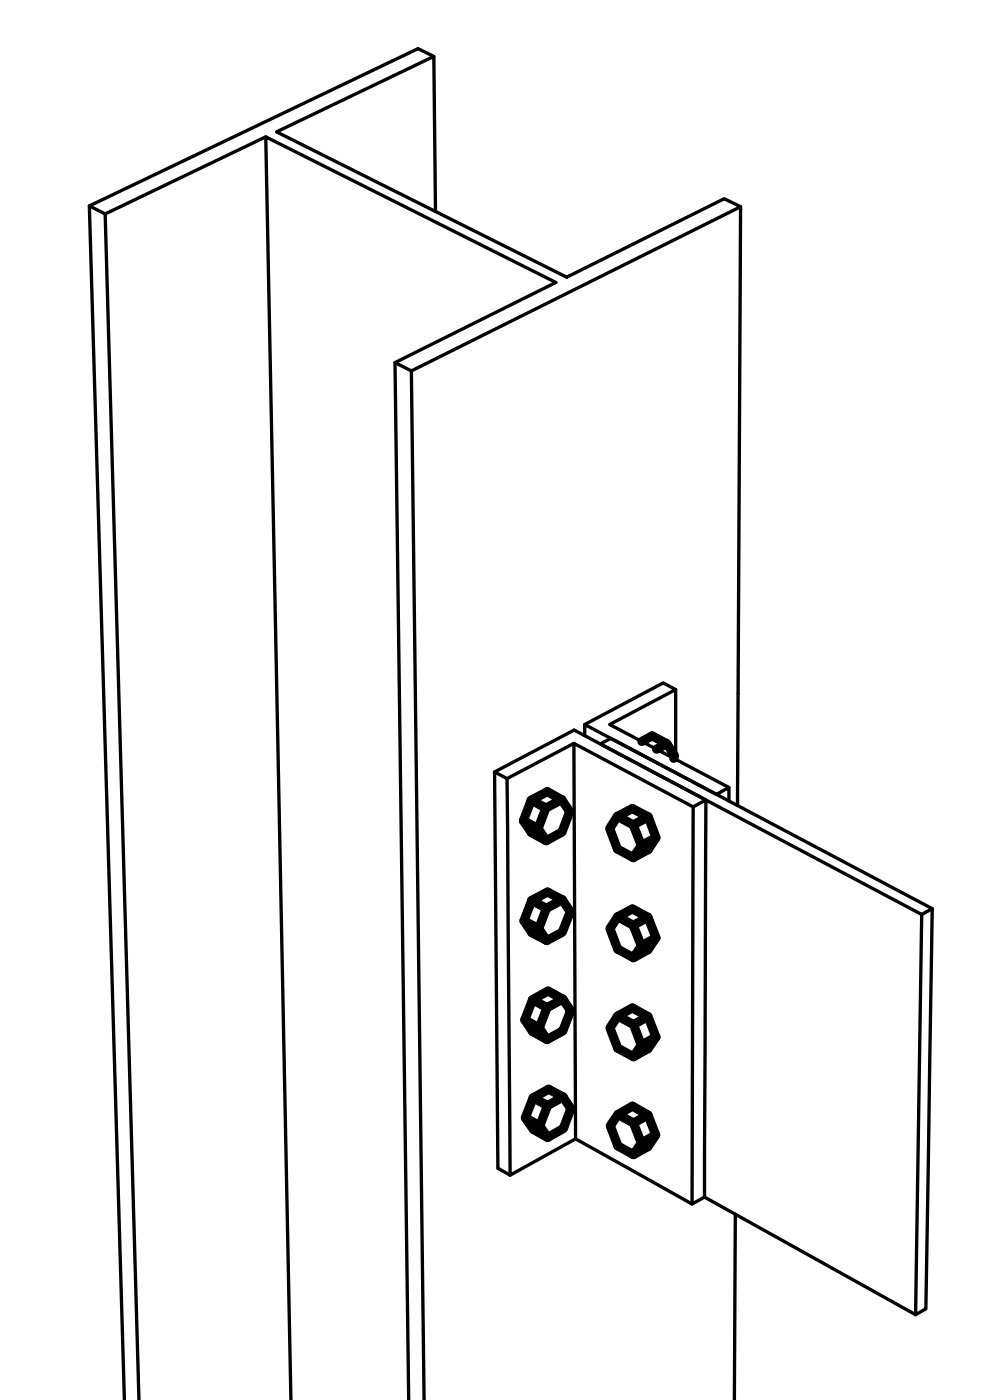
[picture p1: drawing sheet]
<svg xmlns="http://www.w3.org/2000/svg" width="75mm" height="107mm" viewBox="0 0 75 107" stroke-linecap="round" stroke-linejoin="round" font-family="sans-serif">
<!-- layer: Beams -->
<g fill="none" stroke="#000" stroke-width=".25">
<path d="M6.8 15.7l1.2 .6M20.3 10.4l-12.3 5.9 2.6 90.6M33.1 4.3l-12 5.8 22.1 11.1 12.1-6 1.2 .6-.2 45.7M33.2 16.1l-.1-11.8-1.2-.6-25.1 12 2.7 91.2M56.5 15.8l-25.1 12.5M30.1 27.7l1.3 .6 1 78.6M37.7 58.9l1 .5M43.8 56.7l-5.1 2.7 .2 30.3 5-2.8-.1-30.2 9.1 4.9M44.6 56.1v-.8l10.1 5.3 .9-.5v1M44.6 55.3l6-3.2 1 .5-5.1 2.7 9.1 4.8M49.8 58.9l-4-2.1 .8-.4 24.5 13M51.6 52.6v5.3"/>
<path d="M52.9 61.6l1-.5-.1 30.3M52.9 61.6l-.1 30.3M70.3 69.8l-26.5-14.1-6.1 3.2 .3 30.3 .9 .5M70.3 69.8l-.4 30.5M71.1 69.4l-.4 30.5-.8 .4M71.1 69.4l-.8 .4M43.9 86.9l8.9 5 1-.5M53.8 91.4l16.1 8.9M56.1 92.7l-.1 14.2M22.2 106.9l-1.9-96.5 22.1 11.2-12.3 6.1 1.1 79.2"/>
</g>
<g fill="none" stroke="#000" stroke-width=".7">
<path d="M49 56.6l.8-.4 1.1 .6 .6 .9-.1 .2M50.9 56.8l-.8 .4M39.9 62.6l1.2 .6 .6 1-1.1-.6zM40 70.3l1.1 .6 .6 .9-1.1-.6zM40.1 77.8l1.1 .7 .5 .8-1.1-.6zM40.5 61.1l1.3-.7 1.1 .6-1.2 .7zM40.5 61.1l-.6 1.5M40.6 68.7l1.2-.6 1.1 .6-1.2 .6zM40.6 68.7l-.6 1.6M40.6 76.3l1.2-.7 1.2 .7-1.3 .6zM40.6 76.3l-.5 1.5M41.7 61.7l-.6 1.5"/>
<path d="M41.7 69.3l-.6 1.6M41.7 76.9l-.5 1.6M42.9 61l.6 .9-.6 1.6-1.2 .7M42.9 68.7l.6 .9-.6 1.6-1.2 .6M43 76.3l.5 .8-.5 1.6-1.3 .6M47.1 62.3l-.6 .9 .6 1.6 1.2 .7 .6-1-.6-1.5M47.1 70l-.6 .9 .6 1.5 1.2 .7 .6-.9-.6-1.6M47.1 77.5l-.6 1 .6 1.5 1.2 .7 .6-.9-.6-1.6M48.3 63l-1.2-.7 1.2-.6 1.2 .6 .6 1.6-.6 .9-1.2 .7M48.3 70.6l-1.2-.6 1.2-.6 1.1 .6 .7 1.6-.7 .9-1.1 .6M48.3 78.2l-1.2-.7 1.2-.6 1.1 .7 .7 1.6-.7 .8-1.1 .7M49.4 70l-1.1 .6"/>
<path d="M49.4 77.6l-1.1 .6M49.5 62.3l-1.2 .7M50.1 63.9l-1.2 .6M50.1 71.6l-1.2 .6M50.1 79.2l-1.2 .6M40.1 85.3l1.1 .6 .6 .9-1.1-.6zM40.7 83.8l1.2-.7 1.1 .6-1.2 .7zM40.7 83.8l-.6 1.5M41.8 84.4l-.6 1.5M43 83.7l.6 .9-.6 1.5-1.2 .7M47.2 85.1l-.6 .8 .6 1.6 1.1 .6 .6-.9-.6-1.5M48.3 85.7l-1.1-.6 1.1-.7 1.1 .7 .6 1.5-.6 .9-1.1 .6"/>
<path d="M49.4 85.1l-1.1 .6M50 86.6l-1.1 .6"/>
</g>
</svg>
